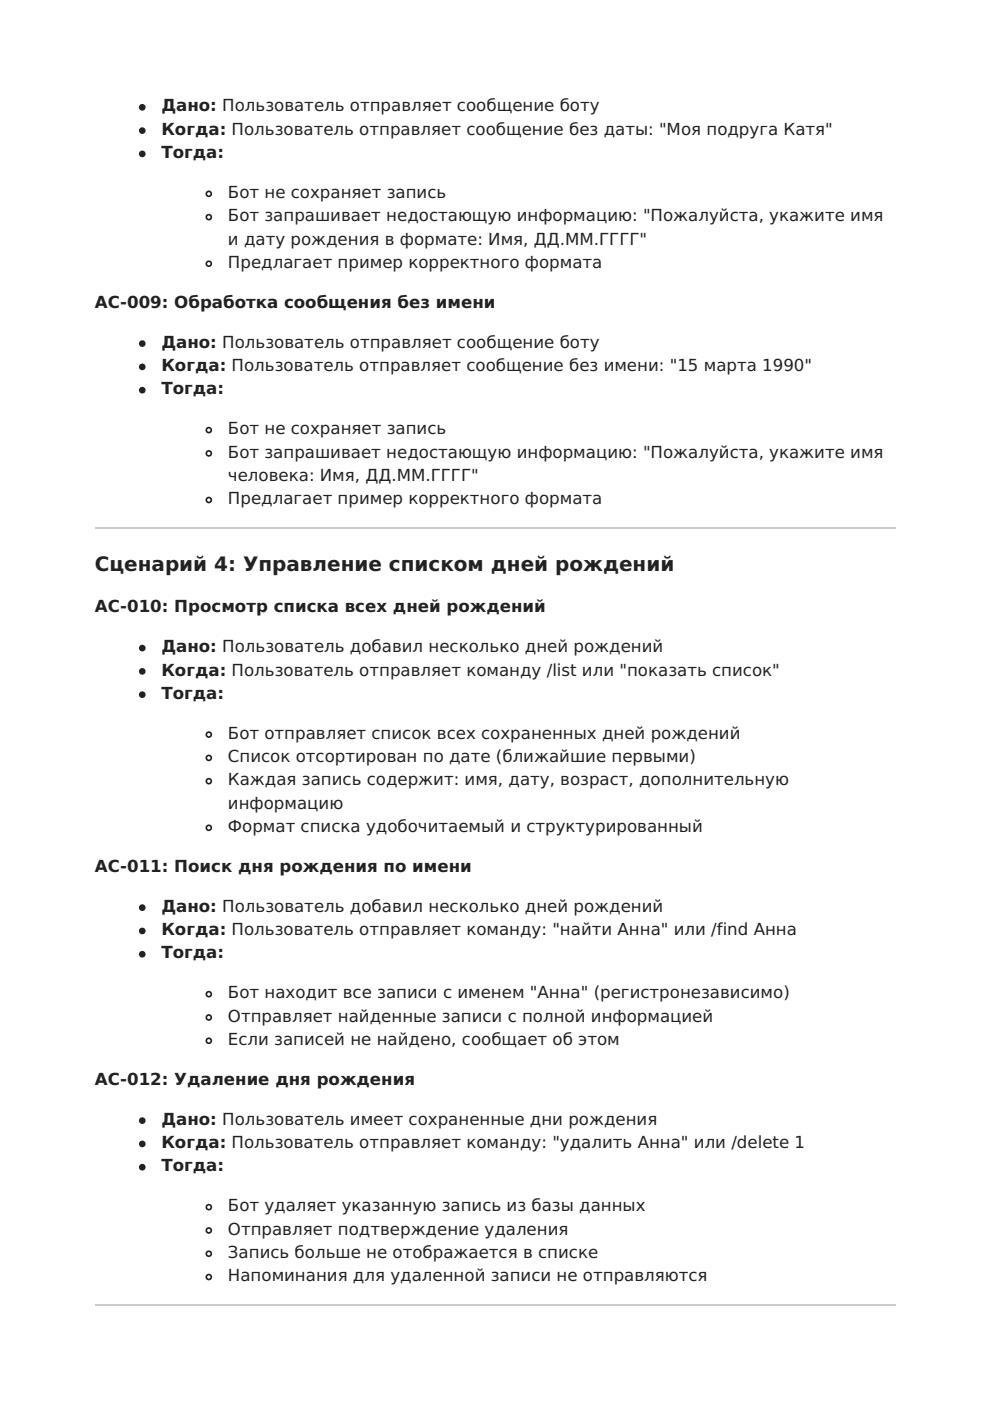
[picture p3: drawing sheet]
<svg xmlns="http://www.w3.org/2000/svg" width="210mm" height="297mm" viewBox="0 0 210 297" stroke-linecap="round" stroke-linejoin="round" font-family="sans-serif">
<defs><g id="words">
<text font-size="4.2" fill="#222" x="20.1" y="121">Сценарий 4: Управление списком дней рождений</text>
<g font-size="3.5" fill="#222">
<text x="34.2" y="23.6">Дано: Пользователь отправляет сообщение боту</text>
<text x="34.2" y="28.6">Когда: Пользователь отправляет сообщение без даты: &quot;Моя подруга Катя&quot;</text>
<text x="34.2" y="33.5">Тогда:</text>
<text x="48.3" y="42">Бот не сохраняет запись</text>
<text x="48.3" y="46.9">Бот запрашивает недостающую информацию: &quot;Пожалуйста, укажите имя</text>
<text x="48.3" y="51.9">и дату рождения в формате: Имя, ДД.ММ.ГГГГ&quot;</text>
<text x="48.3" y="56.8">Предлагает пример корректного формата</text>
<text x="20.1" y="65.3">AC-009: Обработка сообщения без имени</text>
<text x="34.2" y="73.7">Дано: Пользователь отправляет сообщение боту</text>
<text x="34.2" y="78.7">Когда: Пользователь отправляет сообщение без имени: &quot;15 марта 1990&quot;</text>
<text x="34.2" y="83.6">Тогда:</text>
<text x="48.3" y="92.1">Бот не сохраняет запись</text>
<text x="48.3" y="97">Бот запрашивает недостающую информацию: &quot;Пожалуйста, укажите имя</text>
<text x="48.3" y="102">человека: Имя, ДД.ММ.ГГГГ&quot;</text>
<text x="48.3" y="106.9">Предлагает пример корректного формата</text>
<text x="20.1" y="129.8">AC-010: Просмотр списка всех дней рождений</text>
<text x="34.2" y="138.3">Дано: Пользователь добавил несколько дней рождений</text>
<text x="34.2" y="143.2">Когда: Пользователь отправляет команду /list или &quot;показать список&quot;</text>
<text x="34.2" y="148.2">Тогда:</text>
<text x="48.3" y="156.6">Бот отправляет список всех сохраненных дней рождений</text>
<text x="48.3" y="161.6">Список отсортирован по дате (ближайшие первыми)</text>
<text x="48.3" y="166.5">Каждая запись содержит: имя, дату, возраст, дополнительную</text>
<text x="48.3" y="171.4">информацию</text>
<text x="48.3" y="176.4">Формат списка удобочитаемый и структурированный</text>
<text x="20.1" y="184.9">AC-011: Поиск дня рождения по имени</text>
<text x="34.2" y="193.3">Дано: Пользователь добавил несколько дней рождений</text>
<text x="34.2" y="198.3">Когда: Пользователь отправляет команду: &quot;найти Анна&quot; или /find Анна</text>
<text x="34.2" y="203.2">Тогда:</text>
<text x="48.3" y="211.7">Бот находит все записи с именем &quot;Анна&quot; (регистронезависимо)</text>
<text x="48.3" y="216.6">Отправляет найденные записи с полной информацией</text>
<text x="48.3" y="221.5">Если записей не найдено, сообщает об этом</text>
<text x="20.1" y="230">AC-012: Удаление дня рождения</text>
<text x="34.2" y="238.5">Дано: Пользователь имеет сохраненные дни рождения</text>
<text x="34.2" y="243.4">Когда: Пользователь отправляет команду: &quot;удалить Анна&quot; или /delete 1</text>
<text x="34.2" y="248.4">Тогда:</text>
<text x="48.3" y="256.8">Бот удаляет указанную запись из базы данных</text>
<text x="48.3" y="261.8">Отправляет подтверждение удаления</text>
<text x="48.3" y="266.7">Запись больше не отображается в списке</text>
<text x="48.3" y="271.6">Напоминания для удаленной записи не отправляются</text>
</g>
</g></defs>
<path d="M20.1 112h169.7M20.1 276.8h169.7" fill="none" stroke="#ccc" stroke-width=".35"/>
<g fill="#222" stroke="#222" stroke-width=".35">
<circle cx="30.2" cy="22.8" r=".53"/>
<circle cx="30.2" cy="27.7" r=".53"/>
<circle cx="30.2" cy="32.6" r=".53"/>
<circle cx="30.2" cy="72.8" r=".53"/>
<circle cx="30.2" cy="77.8" r=".53"/>
<circle cx="30.2" cy="82.7" r=".53"/>
<circle cx="30.2" cy="137.4" r=".53"/>
<circle cx="30.2" cy="142.3" r=".53"/>
<circle cx="30.2" cy="147.3" r=".53"/>
<circle cx="30.2" cy="192.4" r=".53"/>
<circle cx="30.2" cy="197.4" r=".53"/>
<circle cx="30.2" cy="202.3" r=".53"/>
<circle cx="30.2" cy="237.6" r=".53"/>
<circle cx="30.2" cy="242.5" r=".53"/>
<circle cx="30.2" cy="247.5" r=".53"/>
</g>
<g fill="none" stroke="#222" stroke-width=".35">
<circle cx="44.3" cy="55.9" r=".53"/>
<circle cx="44.3" cy="41.1" r=".53"/>
<circle cx="44.3" cy="46" r=".53"/>
<circle cx="44.3" cy="91.2" r=".53"/>
<circle cx="44.3" cy="96.1" r=".53"/>
<circle cx="44.3" cy="106" r=".53"/>
<circle cx="44.3" cy="155.8" r=".53"/>
<circle cx="44.3" cy="160.7" r=".53"/>
<circle cx="44.3" cy="175.5" r=".53"/>
<circle cx="44.3" cy="165.6" r=".53"/>
<circle cx="44.3" cy="210.8" r=".53"/>
<circle cx="44.3" cy="215.7" r=".53"/>
<circle cx="44.3" cy="220.7" r=".53"/>
<circle cx="44.3" cy="255.9" r=".53"/>
<circle cx="44.3" cy="270.8" r=".53"/>
<circle cx="44.3" cy="260.9" r=".53"/>
<circle cx="44.3" cy="265.8" r=".53"/>
</g>
<use href="#words"/>
</svg>
